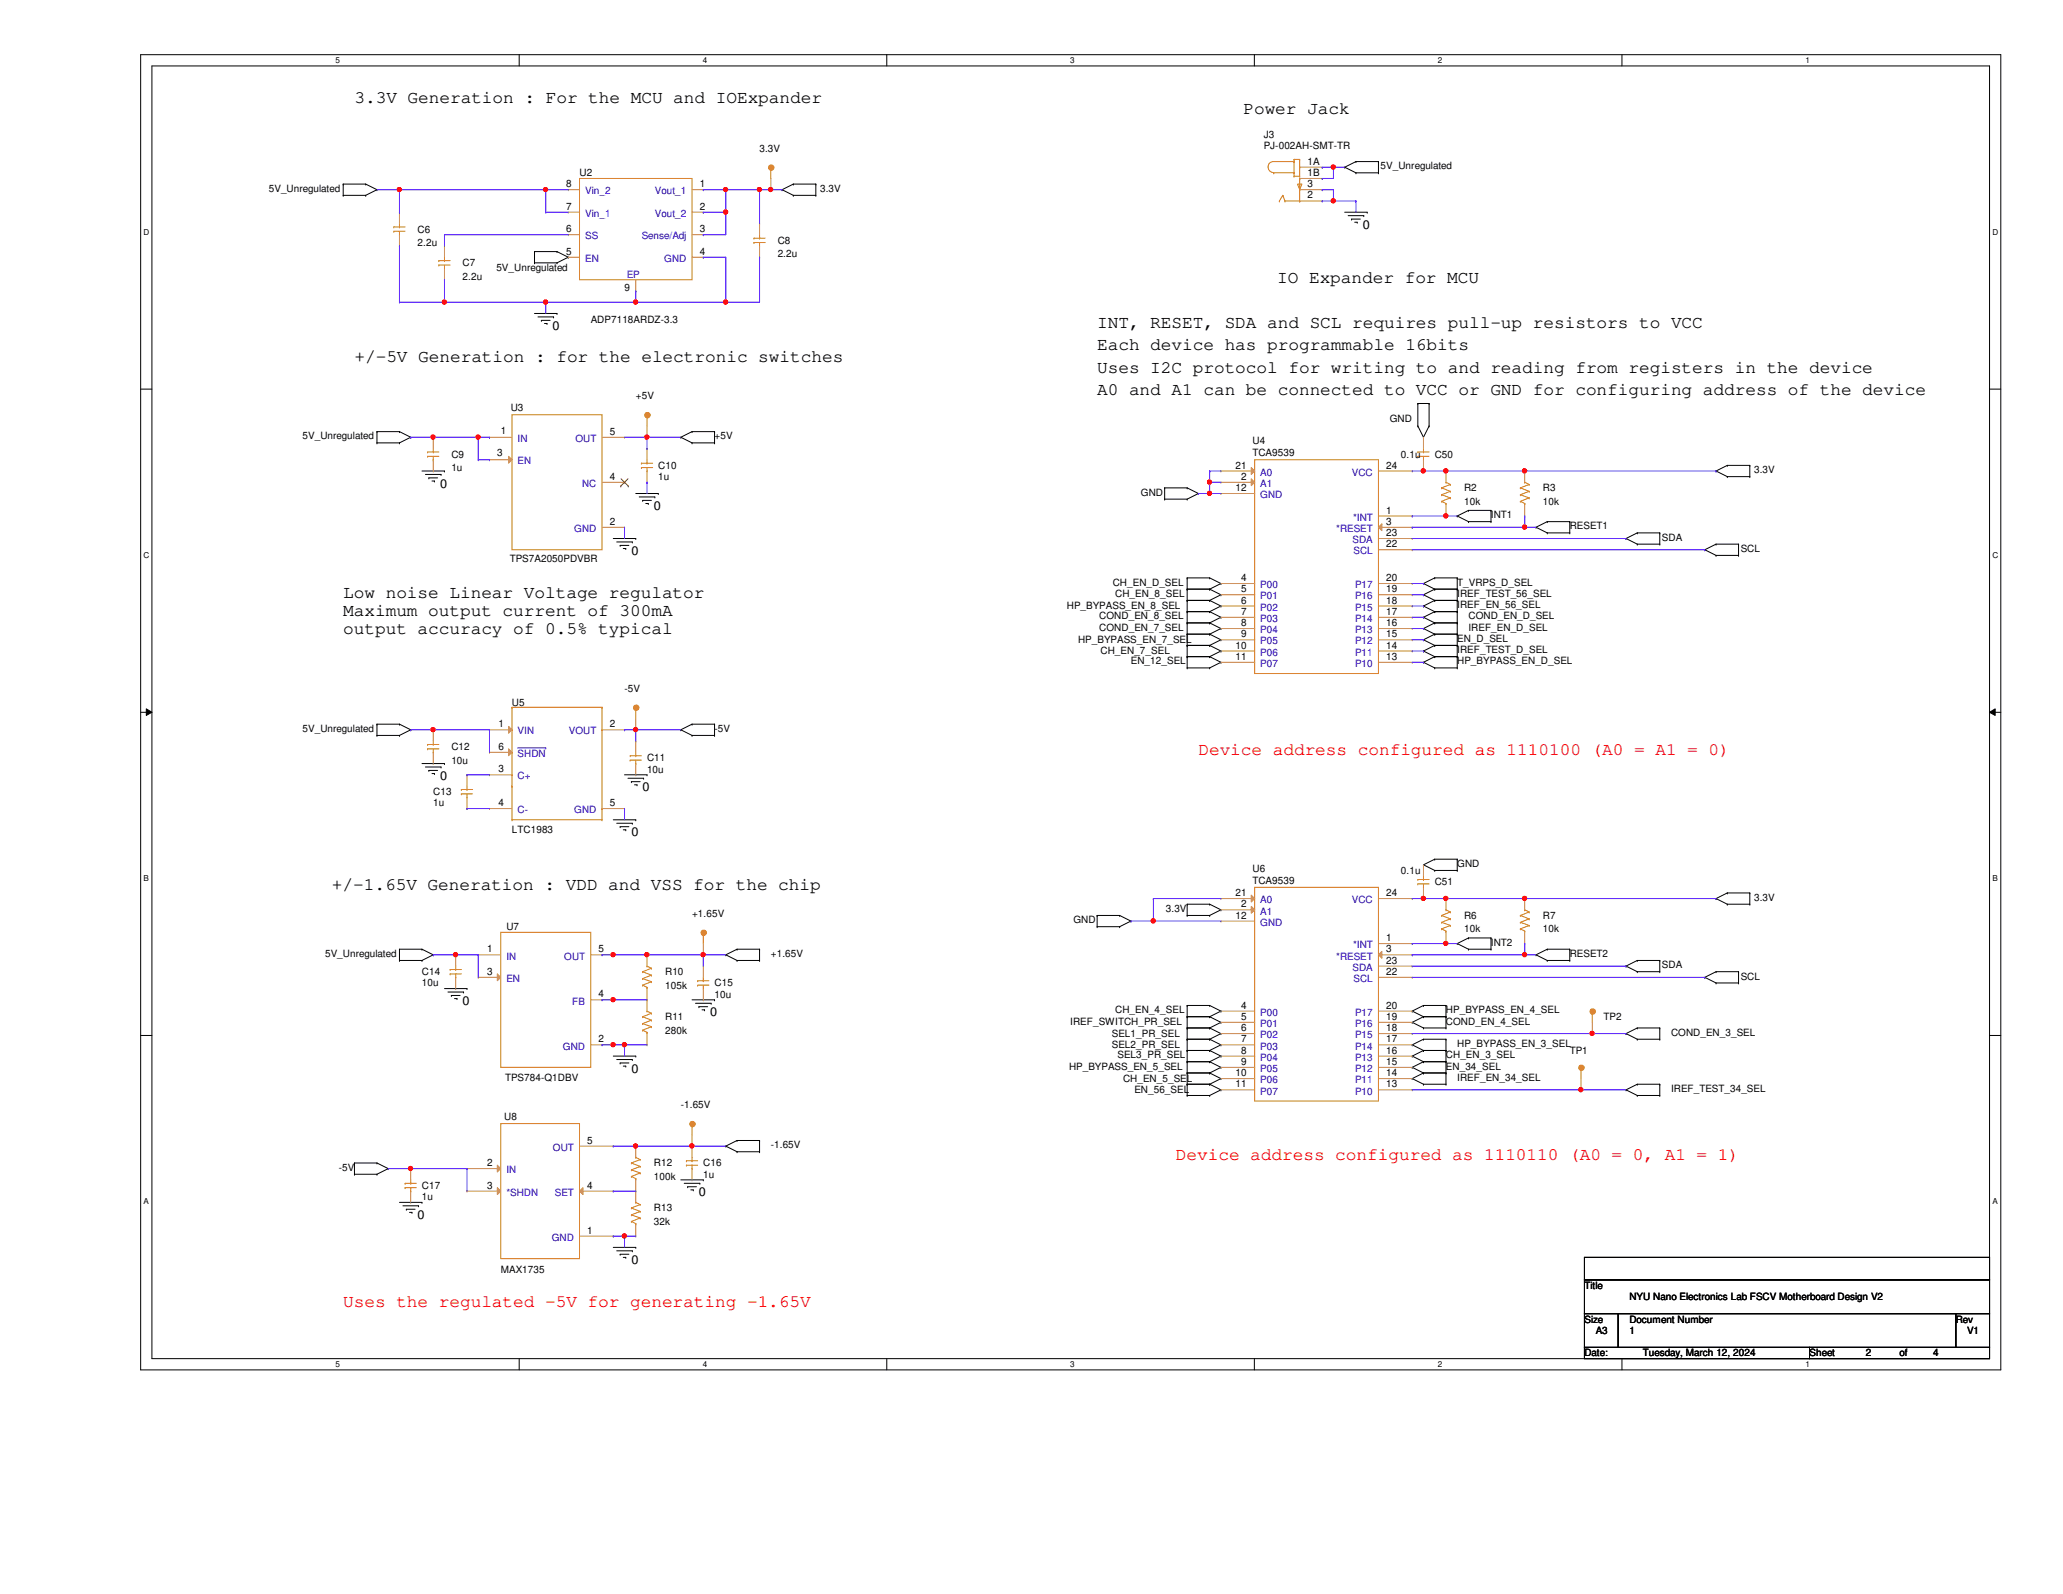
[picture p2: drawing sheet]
<svg xmlns="http://www.w3.org/2000/svg" width="279mm" height="216mm" viewBox="0 0 279 216" stroke-linecap="round" stroke-linejoin="round" font-family="sans-serif">
<defs><g id="words">
<g font-size="2.4">
<text x="48" y="13.9">3.3V Generation : For the MCU and IOExpander</text>
<text x="168.4" y="15.5">Power Jack</text>
<text x="173" y="38.3">IO Expander for MCU</text>
<text x="148.6" y="44.4">INT, RESET, SDA and SCL requires pull-up resistors to VCC</text>
<text x="148.6" y="47.5">Each device has programmable 16bits</text>
<text x="48" y="49">+/-5V Generation : for the electronic switches</text>
<text x="148.6" y="50.5">Uses I2C protocol for writing to and reading from registers in the device</text>
<text x="148.6" y="53.6">A0 and A1 can be connected to VCC or GND for configuring address of the device</text>
<text x="46.5" y="81">Low noise Linear Voltage regulator</text>
<text x="46.5" y="83.4">Maximum output current of 300mA</text>
<text x="46.5" y="85.8">output accuracy of 0.5% typical</text>
<text x="45" y="120.6">+/-1.65V Generation : VDD and VSS for the chip</text>
</g>
<g font-size="2.4" fill="#f00">
<text x="162.3" y="102.3">Device address configured as 1110100 (A0 = A1 = 0)</text>
<text x="159.3" y="157.2">Device address configured as 1110110 (A0 = 0, A1 = 1)</text>
<text x="46.5" y="177">Uses the regulated -5V for generating -1.65V</text>
</g>
<g font-size="1.7">
<text x="184.6" y="31">0</text>
<text x="74.8" y="44.7">0</text>
<text x="59.6" y="66">0</text>
<text x="88.6" y="69.1">0</text>
<text x="85.5" y="75.2">0</text>
<text x="59.6" y="105.7">0</text>
<text x="87" y="107.2">0</text>
<text x="85.5" y="113.3">0</text>
<text x="62.7" y="136.1">0</text>
<text x="96.2" y="137.7">0</text>
<text x="85.5" y="145.3">0</text>
<text x="56.6" y="165.1">0</text>
<text x="94.7" y="162.1">0</text>
<text x="85.5" y="171.2">0</text>
</g>
<g font-size="1.4">
<text x="78.5" y="23.9">U2</text>
<text x="102.9" y="20.5">3.3V</text>
<text x="171.2" y="18.7">J3</text>
<text x="171.2" y="20.2">PJ-002AH-SMT-TR</text>
<text x="177.1" y="22.3">1A</text>
<text x="177.1" y="23.8">1B</text>
<text x="187" y="22.9">5V_Unregulated</text>
<text x="36.4" y="26">5V_Unregulated</text>
<text x="76.7" y="28.4">7</text>
<text x="76.7" y="25.4">8</text>
<text x="94.8" y="25.4">1</text>
<text x="94.8" y="28.4">2</text>
<text x="111.1" y="26">3.3V</text>
<text x="177.1" y="26.9">2</text>
<text x="177.1" y="25.4">3</text>
<text x="56.6" y="31.5">C6</text>
<text x="56.6" y="33.3">2.2u</text>
<text x="76.7" y="34.5">5</text>
<text x="76.7" y="31.5">6</text>
<text x="94.8" y="31.5">3</text>
<text x="94.8" y="34.5">4</text>
<text x="105.3" y="33">C8</text>
<text x="105.3" y="34.8">2.2u</text>
<text x="62.7" y="36.1">C7</text>
<text x="62.7" y="37.9">2.2u</text>
<text x="67.2" y="36.7">5V_Unregulated</text>
<text x="84.6" y="39.4">9</text>
<text x="80" y="43.7">ADP7118ARDZ-3.3</text>
<text x="41" y="59.5">5V_Unregulated</text>
<text x="67.8" y="58.8">1</text>
<text x="69.2" y="55.7">U3</text>
<text x="82.6" y="58.9">5</text>
<text x="86.1" y="54.1">+5V</text>
<text x="96.8" y="59.5">+5V</text>
<text x="188.2" y="57.1">GND</text>
<text x="61.1" y="62">C9</text>
<text x="61.1" y="63.8">1u</text>
<text x="67.4" y="61.8">3</text>
<text x="82.6" y="65">4</text>
<text x="89.2" y="63.5">C10</text>
<text x="89.2" y="65">1u</text>
<text x="167.3" y="63.5">21</text>
<text x="168.1" y="65">2</text>
<text x="169.6" y="60.2">U4</text>
<text x="169.6" y="61.8">TCA9539</text>
<text x="187.7" y="63.5">24</text>
<text x="189.7" y="62">0.1u</text>
<text x="194.3" y="62">C50</text>
<text x="237.6" y="64.1">3.3V</text>
<text x="82.6" y="71.1">2</text>
<text x="154.5" y="67.1">GND</text>
<text x="167.3" y="66.5">12</text>
<text x="187.7" y="69.6">1</text>
<text x="187.7" y="71.1">3</text>
<text x="198.3" y="66.5">R2</text>
<text x="198.3" y="68.4">10k</text>
<text x="201.9" y="70.2">INT1</text>
<text x="209" y="66.5">R3</text>
<text x="209" y="68.4">10k</text>
<text x="212.6" y="71.7">RESET1</text>
<text x="69" y="76.2">TPS7A2050PDVBR</text>
<text x="187.7" y="74.1">22</text>
<text x="187.7" y="72.6">23</text>
<text x="225.1" y="73.2">SDA</text>
<text x="235.8" y="74.8">SCL</text>
<text x="144.5" y="82.5">HP_BYPASS_EN_8_SEL</text>
<text x="148.9" y="83.9">COND_EN_8_SEL</text>
<text x="150.7" y="79.3">CH_EN_D_SEL</text>
<text x="151" y="80.9">CH_EN_8_SEL</text>
<text x="168.1" y="78.7">4</text>
<text x="168.1" y="80.2">5</text>
<text x="168.1" y="81.7">6</text>
<text x="168.1" y="83.3">7</text>
<text x="187.7" y="83.3">17</text>
<text x="187.7" y="81.7">18</text>
<text x="187.7" y="80.2">19</text>
<text x="187.7" y="78.7">20</text>
<text x="197.4" y="79.3">T_VRPS_D_SEL</text>
<text x="197.4" y="80.9">IREF_TEST_56_SEL</text>
<text x="197.4" y="82.4">IREF_EN_56_SEL</text>
<text x="198.9" y="83.9">COND_EN_D_SEL</text>
<text x="146" y="87.1">HP_BYPASS_EN_7_SEL</text>
<text x="148.9" y="85.4">COND_EN_7_SEL</text>
<text x="149.1" y="88.6">CH_EN_7_SEL</text>
<text x="167.3" y="87.8">10</text>
<text x="167.3" y="89.4">11</text>
<text x="168.1" y="84.8">8</text>
<text x="168.1" y="86.3">9</text>
<text x="187.7" y="89.4">13</text>
<text x="187.7" y="87.8">14</text>
<text x="187.7" y="86.3">15</text>
<text x="187.7" y="84.8">16</text>
<text x="197.4" y="88.5">IREF_TEST_D_SEL</text>
<text x="197.4" y="87">EN_D_SEL</text>
<text x="198.9" y="85.4">IREF_EN_D_SEL</text>
<text x="69.3" y="95.7">U5</text>
<text x="84.6" y="93.7">-5V</text>
<text x="153.2" y="90">EN_12_SEL</text>
<text x="197.4" y="90">HP_BYPASS_EN_D_SEL</text>
<text x="41" y="99.1">5V_Unregulated</text>
<text x="61.1" y="101.6">C12</text>
<text x="67.5" y="98.5">1</text>
<text x="67.5" y="101.6">6</text>
<text x="82.6" y="98.5">2</text>
<text x="96.8" y="99.1">-5V</text>
<text x="58.7" y="107.7">C13</text>
<text x="61.1" y="103.4">10u</text>
<text x="67.5" y="104.6">3</text>
<text x="87.6" y="103.1">C11</text>
<text x="87.6" y="104.6">10u</text>
<text x="58.7" y="109.2">1u</text>
<text x="67.5" y="109.2">4</text>
<text x="69.3" y="112.9">LTC1983</text>
<text x="82.6" y="109.2">5</text>
<text x="169.6" y="118.1">U6</text>
<text x="169.6" y="119.7">TCA9539</text>
<text x="189.7" y="118.4">0.1u</text>
<text x="194.3" y="119.9">C51</text>
<text x="197.4" y="117.4">GND</text>
<text x="68.6" y="126">U7</text>
<text x="93.7" y="124.2">+1.65V</text>
<text x="145.4" y="125.1">GND</text>
<text x="157.9" y="123.5">3.3V</text>
<text x="167.3" y="124.4">12</text>
<text x="167.3" y="121.4">21</text>
<text x="168.1" y="122.9">2</text>
<text x="187.7" y="121.4">24</text>
<text x="198.3" y="124.5">R6</text>
<text x="209" y="124.5">R7</text>
<text x="237.6" y="122">3.3V</text>
<text x="44" y="129.6">5V_Unregulated</text>
<text x="66" y="129">1</text>
<text x="81.1" y="129">5</text>
<text x="104.4" y="129.6">+1.65V</text>
<text x="187.7" y="127.5">1</text>
<text x="187.7" y="129">3</text>
<text x="187.7" y="130.5">23</text>
<text x="198.3" y="126.3">10k</text>
<text x="201.9" y="128.1">INT2</text>
<text x="209" y="126.3">10k</text>
<text x="212.6" y="129.6">RESET2</text>
<text x="225.1" y="131.1">SDA</text>
<text x="57.1" y="132.1">C14</text>
<text x="57.1" y="133.6">10u</text>
<text x="66" y="132">3</text>
<text x="81.1" y="135.1">4</text>
<text x="90.1" y="132.1">R10</text>
<text x="90.1" y="133.9">105k</text>
<text x="96.8" y="133.6">C15</text>
<text x="96.8" y="135.1">10u</text>
<text x="151" y="137.2">CH_EN_4_SEL</text>
<text x="168.1" y="136.6">4</text>
<text x="187.7" y="136.6">20</text>
<text x="187.7" y="132">22</text>
<text x="195.8" y="137.2">HP_BYPASS_EN_4_SEL</text>
<text x="235.8" y="132.7">SCL</text>
<text x="81.1" y="141.2">2</text>
<text x="90.1" y="138.2">R11</text>
<text x="90.1" y="140">280k</text>
<text x="144.9" y="138.8">IREF_SWITCH_PR_SEL</text>
<text x="150.6" y="142">SEL2_PR_SEL</text>
<text x="150.6" y="140.5">SEL1_PR_SEL</text>
<text x="151.3" y="143.3">SEL3_PR_SEL</text>
<text x="168.1" y="138.1">5</text>
<text x="168.1" y="139.7">6</text>
<text x="168.1" y="141.2">7</text>
<text x="168.1" y="142.7">8</text>
<text x="187.7" y="142.7">16</text>
<text x="187.7" y="141.2">17</text>
<text x="187.7" y="139.7">18</text>
<text x="187.7" y="138.1">19</text>
<text x="195.8" y="138.8">COND_EN_4_SEL</text>
<text x="195.8" y="143.3">CH_EN_3_SEL</text>
<text x="197.4" y="141.8">HP_BYPASS_EN_3_SEL</text>
<text x="212.6" y="142.7">TP1</text>
<text x="217.2" y="138.2">TP2</text>
<text x="226.3" y="140.3">COND_EN_3_SEL</text>
<text x="68.4" y="146.4">TPS784-Q1DBV</text>
<text x="144.8" y="144.9">HP_BYPASS_EN_5_SEL</text>
<text x="152.1" y="146.6">CH_EN_5_SEL</text>
<text x="153.6" y="148.1">EN_56_SEL</text>
<text x="167.3" y="145.8">10</text>
<text x="167.3" y="147.3">11</text>
<text x="168.1" y="144.2">9</text>
<text x="187.7" y="147.3">13</text>
<text x="187.7" y="145.8">14</text>
<text x="187.7" y="144.2">15</text>
<text x="195.8" y="144.9">EN_34_SEL</text>
<text x="197.4" y="146.4">IREF_EN_34_SEL</text>
<text x="226.3" y="147.9">IREF_TEST_34_SEL</text>
<text x="68.3" y="151.7">U8</text>
<text x="79.5" y="154.9">5</text>
<text x="92.2" y="150.1">-1.65V</text>
<text x="104.4" y="155.5">-1.65V</text>
<text x="45.9" y="158.6">-5V</text>
<text x="57.1" y="161">C17</text>
<text x="66" y="157.9">2</text>
<text x="66" y="161">3</text>
<text x="79.5" y="161">4</text>
<text x="88.6" y="158">R12</text>
<text x="88.6" y="159.8">100k</text>
<text x="95.2" y="158">C16</text>
<text x="95.2" y="159.5">1u</text>
<text x="57.1" y="162.6">1u</text>
<text x="79.5" y="167.1">1</text>
<text x="88.6" y="164.1">R13</text>
<text x="88.6" y="165.9">32k</text>
<text x="67.8" y="172.5">MAX1735</text>
<text x="214.6" y="174.6">Title</text>
<text x="214.6" y="179.2">Size</text>
<text x="220.7" y="179.2">Document Number</text>
<text x="220.7" y="176.1">NYU Nano Electronics Lab FSCV Motherboard Design V2</text>
<text x="264.9" y="179.2">Rev</text>
<text x="214.6" y="183.7">Date:</text>
<text x="216.1" y="180.7">A3</text>
<text x="220.7" y="180.7">1</text>
<text x="222.5" y="183.7">Tuesday, March 12, 2024</text>
<text x="245.1" y="183.7">Sheet</text>
<text x="252.7" y="183.7">2</text>
<text x="257.3" y="183.7">of</text>
<text x="261.8" y="183.7">4</text>
<text x="266.4" y="180.7">V1</text>
</g>
<g font-size="1.4" fill="#00c">
<text x="79.2" y="29.4">Vin_1</text>
<text x="79.2" y="26.3">Vin_2</text>
<text x="88.7" y="26.3">Vout_1</text>
<text x="88.7" y="29.4">Vout_2</text>
<text x="79.2" y="35.5">EN</text>
<text x="79.2" y="32.4">SS</text>
<text x="86.9" y="32.4">Sense/Adj</text>
<text x="90" y="35.5">GND</text>
<text x="84.9" y="37.6">EP</text>
<text x="70.1" y="59.9">IN</text>
<text x="77.9" y="59.9">OUT</text>
<text x="70.1" y="62.9">EN</text>
<text x="78.8" y="66">NC</text>
<text x="170.7" y="66">A1</text>
<text x="170.7" y="64.4">A0</text>
<text x="183.1" y="64.4">VCC</text>
<text x="170.7" y="67.5">GND</text>
<text x="183.3" y="70.5">*INT</text>
<text x="77.8" y="72.1">GND</text>
<text x="181" y="72.1">*RESET</text>
<text x="183.2" y="73.6">SDA</text>
<text x="183.3" y="75.1">SCL</text>
<text x="170.7" y="79.7">P00</text>
<text x="170.7" y="81.2">P01</text>
<text x="170.7" y="82.7">P02</text>
<text x="183.5" y="82.7">P15</text>
<text x="183.5" y="81.2">P16</text>
<text x="183.5" y="79.7">P17</text>
<text x="170.7" y="84.2">P03</text>
<text x="170.7" y="85.8">P04</text>
<text x="170.7" y="87.3">P05</text>
<text x="170.7" y="88.8">P06</text>
<text x="183.5" y="88.8">P11</text>
<text x="183.5" y="87.3">P12</text>
<text x="183.5" y="85.8">P13</text>
<text x="183.5" y="84.2">P14</text>
<text x="170.7" y="90.3">P07</text>
<text x="183.5" y="90.3">P10</text>
<text x="70.1" y="99.5">VIN</text>
<text x="77" y="99.5">VOUT</text>
<text x="70.1" y="105.6">C+</text>
<text x="70.1" y="102.5">SHDN</text>
<text x="70.1" y="110.2">C-</text>
<text x="77.8" y="110.2">GND</text>
<text x="170.7" y="123.9">A1</text>
<text x="170.7" y="125.4">GND</text>
<text x="170.7" y="122.3">A0</text>
<text x="183.1" y="122.3">VCC</text>
<text x="68.6" y="130">IN</text>
<text x="76.4" y="130">OUT</text>
<text x="181" y="130">*RESET</text>
<text x="183.2" y="131.5">SDA</text>
<text x="183.3" y="128.4">*INT</text>
<text x="68.6" y="133">EN</text>
<text x="77.5" y="136.1">FB</text>
<text x="170.7" y="137.6">P00</text>
<text x="183.3" y="133">SCL</text>
<text x="183.5" y="137.6">P17</text>
<text x="76.2" y="142.2">GND</text>
<text x="170.7" y="139.1">P01</text>
<text x="170.7" y="140.6">P02</text>
<text x="170.7" y="142.2">P03</text>
<text x="170.7" y="143.7">P04</text>
<text x="183.5" y="143.7">P13</text>
<text x="183.5" y="142.2">P14</text>
<text x="183.5" y="140.6">P15</text>
<text x="183.5" y="139.1">P16</text>
<text x="170.7" y="145.2">P05</text>
<text x="170.7" y="146.7">P06</text>
<text x="170.7" y="148.3">P07</text>
<text x="183.5" y="148.3">P10</text>
<text x="183.5" y="146.7">P11</text>
<text x="183.5" y="145.2">P12</text>
<text x="74.9" y="155.9">OUT</text>
<text x="68.6" y="158.9">IN</text>
<text x="68.6" y="162">*SHDN</text>
<text x="75.1" y="162">SET</text>
<text x="74.7" y="168.1">GND</text>
</g>
<g font-size="1.1">
<text x="45.4" y="8.6">5</text>
<text x="95.2" y="8.6">4</text>
<text x="144.9" y="8.6">3</text>
<text x="194.7" y="8.6">2</text>
<text x="244.5" y="8.6">1</text>
<text x="19.4" y="31.8">D</text>
<text x="269.8" y="31.8">D</text>
<text x="19.4" y="75.6">C</text>
<text x="269.8" y="75.6">C</text>
<text x="19.4" y="119.3">B</text>
<text x="269.8" y="119.3">B</text>
<text x="19.4" y="163.1">A</text>
<text x="269.8" y="163.1">A</text>
<text x="45.4" y="185.2">5</text>
<text x="95.2" y="185.2">4</text>
<text x="144.9" y="185.2">3</text>
<text x="194.7" y="185.2">2</text>
<text x="244.5" y="185.2">1</text>
</g>
</g></defs>
<path d="M19.1 7.4h251.9v178.1h-251.9zM20.6 8.9h248.9v175.1h-248.9z" fill="none" stroke="#000" stroke-width=".14"/>
<g fill="#fff">
<path d="M45.4 7.6h.6v1.2h-.6z"/>
<path d="M45.4 184.2h.6v1.2h-.6z"/>
</g>
<path d="M70.3 7.4v1.5M70.3 184v1.5" fill="none" stroke="#000" stroke-width=".14"/>
<g fill="#fff">
<path d="M95.2 7.6h.6v1.2h-.6z"/>
<path d="M95.2 184.2h.6v1.2h-.6z"/>
</g>
<path d="M120.1 7.4v1.5M120.1 184v1.5" fill="none" stroke="#000" stroke-width=".14"/>
<g fill="#fff">
<path d="M144.9 7.6h.6v1.2h-.6z"/>
<path d="M144.9 184.2h.6v1.2h-.6z"/>
</g>
<path d="M169.9 7.4v1.5M169.9 184v1.5" fill="none" stroke="#000" stroke-width=".14"/>
<g fill="#fff">
<path d="M194.7 7.6h.6v1.2h-.6z"/>
<path d="M194.7 184.2h.6v1.2h-.6z"/>
</g>
<path d="M219.7 7.4v1.5M219.7 184v1.5" fill="none" stroke="#000" stroke-width=".14"/>
<g fill="#fff">
<path d="M244.5 7.6h.6v1.2h-.6z"/>
<path d="M244.5 184.2h.6v1.2h-.6z"/>
<path d="M19.4 30.8h.8v1.2h-.8z"/>
<path d="M269.8 30.8h.8v1.2h-.8z"/>
<path d="M19.4 74.6h.8v1.2h-.8z"/>
<path d="M269.8 74.6h.8v1.2h-.8z"/>
</g>
<path d="M19.1 52.7h1.5M269.5 52.7h1.5" fill="none" stroke="#000" stroke-width=".14"/>
<g fill="#fff">
<path d="M19.4 118.4h.8v1.1h-.8z"/>
<path d="M269.8 118.4h.8v1.1h-.8z"/>
</g>
<path d="M19.1 96.5h1.5M19.8 96l.8 .5-.8 .4zM269.5 96.5l.7-.5v.9zM269.5 96.5h1.5" fill="none" stroke="#000" stroke-width=".14"/>
<path d="M19.8 96l.8 .5-.8 .4zM269.5 96.5l.7-.5v.9z" fill="#000"/>
<g fill="#fff">
<path d="M19.4 162.1h.8v1.2h-.8z"/>
<path d="M269.8 162.1h.8v1.2h-.8z"/>
</g>
<g fill="none" stroke="#000" stroke-width=".14">
<path d="M46.5 26.5h.1M46.5 24.9h.1M46.5 24.9h3M46.5 26.5h3M46.5 24.9v1.6M49.5 24.9h.1M49.5 26.5h.1M49.5 24.9l1.6 .8M51.1 25.7h.1M51.1 25.7l-1.6 .8M72.4 35.6h.1M72.4 34.1h.1"/>
<path d="M72.4 34.1h3M72.4 35.6h3M72.4 34.1v1.5M75.4 34.1h.1M75.4 35.6h.1M75.4 34.1l1.6 .7M77 34.8h.1M77 34.8l-1.6 .8M105.9 25.7h.1M105.9 25.7l1.5 .8M107.4 26.5h.1M107.4 24.9h.1"/>
<path d="M107.4 24.9h3.1M107.4 26.5h3.1M107.4 24.9l-1.5 .8M110.5 24.9h.1M110.5 26.5h.1M110.5 24.9v1.6M182.1 22.6h.1M182.1 22.6l1.5 .8M182.1 28.7h3.1M182.6 29.2h2.1M183 29.7h.1M183 29.7h1.2"/>
<path d="M183.5 30.1h.3M183.6 23.4h.1M183.6 21.9h.1M183.6 23.4h3.1M183.6 21.9l-1.5 .7M183.6 21.9h3.1M183.8 30.1h.1M184.7 29.2h.1M185.2 28.7h.1M186.7 21.9h.1M186.7 23.4h.1M186.7 21.9v1.5"/>
<path d="M51.1 60h.1M51.1 58.5h.1M51.1 60h3M51.1 58.5h3M51.1 58.5v1.5M54.1 58.5h.1M54.1 60h.1M54.1 58.5l1.5 .7M55.6 59.2h.1M55.6 59.2l-1.5 .8M72.4 42.5h3M72.9 42.9h2.1"/>
<path d="M73.3 43.4h.1M73.3 43.4h1.2M73.7 43.8h.4M74.1 43.8h.1M75 42.9h.1M75.4 42.5h.1M92.2 59.2h.1M92.2 59.2l1.5 .8M93.7 60h.1M93.7 58.5h.1M93.7 60h3.1M93.7 58.5l-1.5 .7"/>
<path d="M93.7 58.5h3.1M96.8 58.5h.1M96.8 60h.1M96.8 58.5v1.5M192 57.7h.1M192 54.7h.1M192 57.7l.8 1.5M192 54.7v3M192 54.7h1.5M192.8 59.2h.1M193.5 57.7h.1M193.5 54.7h.1"/>
<path d="M193.5 54.7v3M193.5 57.7l-.7 1.5M57.2 63.8h3M57.6 64.3h2.1M58.1 64.7h.1M58.1 64.7h1.2M58.5 65.2h.3M58.8 65.2h.1M59.7 64.3h.1M60.2 63.8h.1M83.1 72.9h3M83.5 73.4h2.1"/>
<path d="M84 73.9h.1M84 73.9h1.2M84.4 74.3h.4M84.8 74.3h.1M85.6 73.4h.1M86.1 72.9h.1M86.1 66.8h3.1M86.6 67.3h2.1M87 67.8h.1M87 67.8h1.2M87.5 68.2h.3M87.8 68.2h.1"/>
<path d="M88.7 67.3h.1M89.2 66.8h.1M157.7 67.6h.1M157.7 66.1h.1M157.7 66.1h3.1M157.7 67.6h3.1M157.7 66.1v1.5M160.8 66.1h.1M160.8 67.6h.1M160.8 79.8h.1M160.8 78.3h.1M160.8 66.1l1.5 .7"/>
<path d="M160.8 78.3v12.2M160.8 78.3h3M160.8 79.8h3M162.3 66.8h.1M162.3 66.8l-1.5 .8M163.8 78.3h.1M163.8 79.8h.1M163.8 78.3l1.6 .7M163.8 79.8l1.6 .8M165.4 79h.1M165.4 79l-1.6 .8M192.8 79h.1"/>
<path d="M192.8 79l1.5 .8M194.3 79.8h.1M194.3 78.3h.1M194.3 78.3h3.1M194.3 79.8h3.1M194.3 78.3l-1.5 .7M194.3 79.8l-1.5 .8M197.4 69.9h.1M197.4 78.3h.1M197.4 79.8h.1M197.4 69.9l1.5 .8M197.4 78.3v12.2"/>
<path d="M198.9 70.7h.1M198.9 69.1h.1M198.9 70.7h3M198.9 69.1l-1.5 .8M198.9 69.1h3M201.9 69.1h.1M201.9 70.7h.1M201.9 69.1v1.6M208 71.4h.1M208 71.4l1.6 .8M209.6 72.2h.1M209.6 70.7h.1"/>
<path d="M209.6 72.2h3M209.6 70.7h3M209.6 70.7l-1.6 .7M212.6 70.7h.1M212.6 72.2h.1M212.6 70.7v1.5M220.2 72.9h.1M220.2 72.9l1.5 .8M221.7 73.7h.1M221.7 72.2h.1M221.7 73.7h3.1M221.7 72.2l-1.5 .7"/>
<path d="M221.7 72.2h3.1M224.8 72.2h.1M224.8 73.7h.1M224.8 72.2v1.5M230.9 74.5h.1M230.9 74.5l1.5 .7M232.4 75.2h.1M232.4 73.7h.1M232.4 63.8h.1M232.4 73.7h3.1M232.4 75.2h3.1M232.4 73.7l-1.5 .8"/>
<path d="M232.4 63.8l1.5 .8M233.9 64.6h.1M233.9 63h.1M233.9 64.6h3.1M233.9 63l-1.5 .8M233.9 63h3.1M235.5 73.7h.1M235.5 75.2h.1M235.5 73.7v1.5M237 63h.1M237 64.6h.1M237 63v1.6"/>
<path d="M51.1 99.6h.1M51.1 98.1h.1M51.1 98.1v1.5M51.1 99.6h3M51.1 98.1h3M54.1 98.1h.1M54.1 99.6h.1M54.1 98.1l1.5 .7M55.6 98.8h.1M55.6 98.8l-1.5 .8M92.2 98.8h.1M92.2 98.8l1.5 .8"/>
<path d="M93.7 99.6h.1M93.7 98.1h.1M93.7 99.6h3.1M93.7 98.1l-1.5 .7M93.7 98.1h3.1M96.8 98.1h.1M96.8 99.6h.1M96.8 98.1v1.5M160.8 88.9h.1M160.8 87.4h.1M160.8 85.9h.1M160.8 84.4h.1"/>
<path d="M160.8 82.8h.1M160.8 81.3h.1M160.8 90.5h.1M160.8 87.4h3M160.8 88.9h3M160.8 84.4h3M160.8 85.9h3M160.8 82.8h3M160.8 81.3h3M160.8 90.5h3M163.8 87.4h.1M163.8 88.9h.1"/>
<path d="M163.8 84.4h.1M163.8 85.9h.1M163.8 82.8h.1M163.8 81.3h.1M163.8 90.5h.1M163.8 87.4l1.6 .8M163.8 84.4l1.6 .7M163.8 85.9l1.6 .8M163.8 82.8l1.6 .8M163.8 81.3l1.6 .8M163.8 88.9l1.6 .8M165.4 88.2h.1"/>
<path d="M165.4 85.1h.1M165.4 86.7h.1M165.4 83.6h.1M165.4 82.1h.1M165.4 80.6h.1M165.4 89.7h.1M165.4 88.2l-1.6 .7M165.4 85.1l-1.6 .8M165.4 86.7l-1.6 .7M165.4 83.6l-1.6 .8M165.4 82.1l-1.6 .7M165.4 80.6l-1.6 .7"/>
<path d="M165.4 89.7l-1.6 .8M192.8 89.7h.1M192.8 88.2h.1M192.8 85.1h.1M192.8 86.7h.1M192.8 83.6h.1M192.8 80.6h.1M192.8 82.1h.1M192.8 82.1l1.5 .7M192.8 89.7l1.5 .8M192.8 88.2l1.5 .7M192.8 85.1l1.5 .8"/>
<path d="M192.8 86.7l1.5 .7M192.8 83.6l1.5 .8M192.8 80.6l1.5 .7M194.3 90.5h.1M194.3 88.9h.1M194.3 87.4h.1M194.3 85.9h.1M194.3 84.4h.1M194.3 82.8h.1M194.3 81.3h.1M194.3 87.4h3.1M194.3 88.9h3.1"/>
<path d="M194.3 84.4h3.1M194.3 85.9h3.1M194.3 82.8h3.1M194.3 81.3h3.1M194.3 90.5h3.1M194.3 88.9l-1.5 .8M194.3 87.4l-1.5 .8M194.3 84.4l-1.5 .7M194.3 85.9l-1.5 .8M194.3 82.8l-1.5 .8M194.3 81.3l-1.5 .8M197.4 88.9h.1"/>
<path d="M197.4 90.5h.1M197.4 87.4h.1M197.4 84.4h.1M197.4 85.9h.1M197.4 82.8h.1M197.4 81.3h.1M57.2 103.4h3M57.6 103.9h2.1M58.1 104.4h.1M58.1 104.4h1.2M58.5 104.8h.3M58.8 104.8h.1"/>
<path d="M59.7 103.9h.1M60.2 103.4h.1M83.1 111h3M83.5 111.5h2.1M84 112h.1M84 112h1.2M84.4 112.4h.4M84.6 104.9h3M84.8 112.4h.1M85 105.4h2.2M85.5 105.9h.1M85.5 105.9h1.2"/>
<path d="M85.6 111.5h.1M85.9 106.3h.4M86.1 111h.1M86.3 106.3h.1M87.2 105.4h.1M87.6 104.9h.1M192.8 117.1h.1M192.8 117.1l1.5 .8M194.3 117.9h.1M194.3 116.4h.1M194.3 117.9h3.1M194.3 116.4l-1.5 .7"/>
<path d="M194.3 116.4h3.1M197.4 116.4h.1M197.4 117.9h.1M197.4 116.4v1.5M54.1 130.1h.1M54.1 128.6h.1M54.1 130.1h3.1M54.1 128.6h3.1M54.1 128.6v1.5M57.2 128.6h.1M57.2 130.1h.1M57.2 128.6l1.5 .7"/>
<path d="M58.7 129.3h.1M58.7 129.3l-1.5 .8M60.2 133.9h3M60.7 134.4h2.1M61.1 134.8h.1M61.1 134.8h1.2M61.6 135.3h.3M61.9 135.3h.1M62.8 134.4h.1M63.2 133.9h.1M93.7 135.4h3.1M94.2 135.9h2.1"/>
<path d="M94.7 136.4h.1M94.7 136.4h1.1M95.1 136.8h.3M95.4 136.8h.1M96.3 135.9h.1M96.8 135.4h.1M98.3 129.3h.1M98.3 129.3l1.5 .8M99.8 130.1h.1M99.8 128.6h.1M99.8 130.1h3.1M99.8 128.6l-1.5 .7"/>
<path d="M99.8 128.6h3.1M102.9 128.6h.1M102.9 130.1h.1M102.9 128.6v1.5M148.6 125.5h.1M148.6 124h.1M148.6 124h3M148.6 125.5h3M148.6 124v1.5M151.6 124h.1M151.6 125.5h.1M151.6 124l1.6 .8"/>
<path d="M153.2 124.8h.1M153.2 124.8l-1.6 .7M160.8 124h.1M160.8 122.5h.1M160.8 139.2h.1M160.8 137.7h.1M160.8 136.2h.1M160.8 122.5h3M160.8 124h3M160.8 122.5v1.5M160.8 136.2v12.2M160.8 137.7h3"/>
<path d="M160.8 139.2h3M160.8 136.2h3M163.8 122.5h.1M163.8 124h.1M163.8 137.7h.1M163.8 139.2h.1M163.8 136.2h.1M163.8 122.5l1.6 .7M163.8 137.7l1.6 .8M163.8 139.2l1.6 .8M163.8 136.2l1.6 .7M165.4 123.2h.1"/>
<path d="M165.4 138.5h.1M165.4 140h.1M165.4 136.9h.1M165.4 123.2l-1.6 .8M165.4 138.5l-1.6 .7M165.4 140l-1.6 .8M165.4 136.9l-1.6 .8M191.3 136.9h.1M191.3 138.5h.1M191.3 136.9l1.5 .8M191.3 138.5l1.5 .7M192.8 137.7h.1"/>
<path d="M192.8 136.2h.1M192.8 139.2h.1M192.8 137.7h3M192.8 139.2h3M192.8 136.2h3M192.8 136.2l-1.5 .7M192.8 137.7l-1.5 .8M195.8 136.2h.1M195.8 137.7h.1M195.8 139.2h.1M195.8 136.2v3M197.4 127.8h.1"/>
<path d="M197.4 127.8l1.5 .8M198.9 128.6h.1M198.9 127h.1M198.9 128.6h3M198.9 127l-1.5 .8M198.9 127h3M201.9 127h.1M201.9 128.6h.1M201.9 127v1.6M208 129.3h.1M208 129.3l1.6 .8M209.6 130.1h.1"/>
<path d="M209.6 128.6h.1M209.6 130.1h3M209.6 128.6h3M209.6 128.6l-1.6 .7M212.6 128.6h.1M212.6 130.1h.1M212.6 128.6v1.5M220.2 130.9h.1M220.2 140h.1M220.2 130.9l1.5 .7M220.2 140l1.5 .8M221.7 131.6h.1"/>
<path d="M221.7 130.1h.1M221.7 139.2h.1M221.7 130.1h3.1M221.7 131.6h3.1M221.7 130.1l-1.5 .8M221.7 139.2h3.1M221.7 139.2l-1.5 .8M224.8 130.1h.1M224.8 131.6h.1M224.8 139.2h.1M224.8 130.1v1.5M224.8 139.2v1.6"/>
<path d="M230.9 132.4h.1M230.9 132.4l1.5 .7M232.4 121.7h.1M232.4 133.1h.1M232.4 131.6h.1M232.4 121.7l1.5 .8M232.4 131.6h3.1M232.4 133.1h3.1M232.4 131.6l-1.5 .8M233.9 122.5h.1M233.9 120.9h.1M233.9 122.5h3.1"/>
<path d="M233.9 120.9l-1.5 .8M233.9 120.9h3.1M235.5 131.6h.1M235.5 133.1h.1M235.5 131.6v1.5M237 120.9h.1M237 122.5h.1M237 120.9v1.6M19.1 140.2h1.5M48 159h.1M48 157.5h.1M48 157.5h3.1"/>
<path d="M48 159h3.1M48 157.5v1.5M51.1 157.5h.1M51.1 159h.1M51.1 157.5l1.5 .8M52.6 158.3h.1M52.6 158.3l-1.5 .7M83.1 143h3M83.5 143.5h2.1M84 144h.1M84 144h1.2M84.4 144.4h.4"/>
<path d="M84.8 144.4h.1M85.6 143.5h.1M86.1 143h.1M92.2 159.8h3.1M95.3 159.8h.1M98.3 155.2h.1M98.3 155.2l1.5 .8M99.8 156h.1M99.8 154.5h.1M99.8 156h3.1M99.8 154.5l-1.5 .7M99.8 154.5h3.1"/>
<path d="M102.9 154.5h.1M102.9 156h.1M102.9 154.5v1.5M160.8 148.4h.1M160.8 146.9h.1M160.8 145.3h.1M160.8 143.8h.1M160.8 142.3h.1M160.8 140.8h.1M160.8 146.9h3M160.8 148.4h3M160.8 143.8h3"/>
<path d="M160.8 145.3h3M160.8 142.3h3M160.8 140.8h3M163.8 146.9h.1M163.8 148.4h.1M163.8 143.8h.1M163.8 145.3h.1M163.8 142.3h.1M163.8 140.8h.1M163.8 146.9l1.6 .7M163.8 143.8l1.6 .8M163.8 145.3l1.6 .8"/>
<path d="M163.8 142.3l1.6 .7M163.8 140.8l1.6 .7M165.4 147.6h.1M165.4 144.6h.1M165.4 146.1h.1M165.4 143h.1M165.4 141.5h.1M165.4 147.6l-1.6 .8M165.4 144.6l-1.6 .7M165.4 146.1l-1.6 .8M165.4 143l-1.6 .8M165.4 141.5l-1.6 .8"/>
<path d="M191.3 141.5h.1M191.3 143h.1M191.3 146.1h.1M191.3 144.6h.1M191.3 141.5l1.5 .8M191.3 143l1.5 .8M191.3 146.1l1.5 .8M191.3 144.6l1.5 .7M192.8 142.3h.1M192.8 140.8h.1M192.8 143.8h.1M192.8 146.9h.1"/>
<path d="M192.8 145.3h.1M192.8 146.9h3M192.8 143.8h3M192.8 145.3h3M192.8 142.3h3M192.8 140.8h3M192.8 140.8l-1.5 .7M192.8 142.3l-1.5 .7M192.8 145.3l-1.5 .8M192.8 143.8l-1.5 .8M195.8 140.8h.1M195.8 142.3h.1"/>
<path d="M195.8 143.8h.1M195.8 145.3h.1M195.8 146.9h.1M195.8 140.8v6.1M220.2 147.6h.1M220.2 147.6l1.5 .8M221.7 140.8h.1M221.7 148.4h.1M221.7 146.9h.1M221.7 146.9h3.1M221.7 148.4h3.1M221.7 140.8h3.1"/>
<path d="M221.7 146.9l-1.5 .7M224.8 140.8h.1M224.8 146.9h.1M224.8 148.4h.1M224.8 146.9v1.5M269.5 140.2h1.5M54.1 162.9h3.1M54.6 163.3h2.1M55 163.8h.1M55 163.8h1.2M55.5 164.2h.3M55.8 164.2h.1"/>
<path d="M56.7 163.3h.1M57.2 162.9h.1M83.1 169h3M83.5 169.4h2.1M84 169.9h.1M84 169.9h1.2M84.4 170.3h.4M84.8 170.3h.1M85.6 169.4h.1M86.1 169h.1M92.7 160.3h2.1M93.1 160.7h.1"/>
<path d="M93.1 160.7h1.2M93.6 161.2h.3M93.9 161.2h.1M94.8 160.3h.1M214.6 170.3h54.9v3.1h-54.9zM214.6 173.4h54.9v4.5h-54.9zM214.6 177.9h4.6v4.6h-4.6zM219.2 177.9h45.7v4.6h-45.7zM264.9 177.9h4.6v4.6h-4.6zM214.6 182.5h30.5v1.5h-30.5zM245.1 182.5h24.4v1.5h-24.4z"/>
</g>
<g fill="none" stroke="#cc8006" stroke-width=".14">
<path d="M78.5 24.2h15.2v13.7h-15.2zM57.9 100.8h.1M57.9 101.4h.1M57.9 100.8h1.5M57.9 101.4h1.5M58.7 101.9h.1M58.7 100.8h.1M58.7 100.4v.4M58.7 101.4v.5M94.5 132.8h.1M94.5 133.4h.1M94.5 132.8h1.5"/>
<path d="M94.5 133.4h1.5M95.3 133.9h.1M95.3 132.8h.1M95.3 132.4v.4M95.3 133.4v.5M215.6 136.9h.1M215.6 136.9v1.6M93 157.2h.1M93 157.8h.1M93 157.2h1.5M93 157.8h1.5M93.7 158.3h.1"/>
<path d="M93.7 157.2h.1M93.7 156.8v.4M93.7 157.8v.5"/>
</g>
<g fill="none" stroke="#a84" stroke-width=".14">
<path d="M77 34.8h.1M77 31.8h.1M77 28.7h.1M77 25.7h.1M77 25.7h1.5M77 28.7h1.5M77 31.8h1.5M77 34.8h1.5M86.1 39.4h.1M86.1 37.9v1.5M93.7 25.7h1.6M93.7 28.7h1.6"/>
<path d="M93.7 31.8h1.6M93.7 34.8h1.6M95.3 25.7h.1M95.3 28.7h.1M95.3 31.8h.1M95.3 34.8h.1M58.7 98.8h.1M58.7 98.8v1.6M58.7 103.4h.1M58.7 101.9v1.5M95.3 130.9h.1M95.3 135.4h.1"/>
<path d="M95.3 130.9v1.5M95.3 133.9v1.5M93.7 155.2h.1M93.7 159.8h.1M93.7 155.2v1.6M93.7 158.3v1.5"/>
</g>
<circle cx="215.7" cy="137" r=".37" fill="#cc8006"/>
<g fill="none" stroke="#cc8006" stroke-width=".14">
<path d="M67.8 126.3h12.2v18.3h-12.2z"/>
<circle cx="215.7" cy="137" r=".37"/>
</g>
<path d="M64.8 129.3h.1M64.8 129.3h3M215.6 140h.1M215.6 138.5v1.5M80 141.5h3.1M83.1 141.5h.1" fill="none" stroke="#a84" stroke-width=".14"/>
<path d="M67.4 131.9l.4 .5-.4 .4z" fill="#a84"/>
<path d="M64.8 132.4h.1M64.8 132.4h3M67.4 131.9l.4 .5-.4 .4zM80 135.4h3.1M80 129.3h3.1M83.1 135.4h.1M83.1 129.3h.1" fill="none" stroke="#a84" stroke-width=".14"/>
<path d="M87.6 56.2h.1M87.6 56.2v1.5" fill="none" stroke="#cc8006" stroke-width=".14"/>
<circle cx="87.7" cy="56.2" r=".37" fill="#cc8006"/>
<g fill="none" stroke="#cc8006" stroke-width=".14">
<path d="M169.9 62.3h16.8v28.9h-16.8z"/>
<circle cx="87.7" cy="56.2" r=".37"/>
</g>
<path d="M87.6 59.2h.1M87.6 57.7v1.5M186.7 69.9h4.6M191.3 69.9h.1" fill="none" stroke="#a84" stroke-width=".14"/>
<path d="M169.5 64.9l.4 .4-.4 .5z" fill="#a84"/>
<path d="M165.4 65.3h.1M165.4 65.3h4.5M169.5 64.9l.4 .4-.4 .5z" fill="none" stroke="#a84" stroke-width=".14"/>
<path d="M186.7 71.4l.5-.4v.9z" fill="#a84"/>
<g fill="none" stroke="#a84" stroke-width=".14">
<path d="M165.4 79h.1M165.4 66.8h.1M165.4 79h4.5M165.4 66.8h4.5M186.7 71.4l.5-.4v.9zM186.7 71.4h4.6M186.7 79h4.6M191.3 71.4h.1M191.3 79h.1M165.4 80.6h.1M165.4 82.1h.1M165.4 83.6h.1"/>
<path d="M165.4 85.1h.1M165.4 86.7h.1M165.4 88.2h.1M165.4 89.7h.1M165.4 80.6h4.5M165.4 82.1h4.5M165.4 83.6h4.5M165.4 85.1h4.5M165.4 86.7h4.5M165.4 88.2h4.5M165.4 89.7h4.5M186.7 80.6h4.6"/>
<path d="M186.7 82.1h4.6M186.7 83.6h4.6M186.7 85.1h4.6M186.7 86.7h4.6M186.7 88.2h4.6M186.7 89.7h4.6M191.3 89.7h.1M191.3 88.2h.1M191.3 86.7h.1M191.3 85.1h.1M191.3 83.6h.1M191.3 82.1h.1"/>
<path d="M191.3 80.6h.1"/>
</g>
<path d="M169.5 63.3l.4 .5-.4 .5z" fill="#a84"/>
<g fill="none" stroke="#a84" stroke-width=".14">
<path d="M102.9 30.3h.1M102.9 34.8h.1M102.9 30.3v1.5M102.9 33.3v1.5M165.4 63.8h.1M165.4 63.8h4.5M169.5 63.3l.4 .5-.4 .5zM186.7 63.8h4.6M186.7 74.5h4.6M186.7 72.9h4.6M191.3 74.5h.1M191.3 72.9h.1"/>
<path d="M191.3 63.8h.1"/>
</g>
<path d="M102.1 32.3h.1M102.1 32.9h.1M102.1 32.3h1.5M102.1 32.9h1.5M102.9 33.3h.1M102.9 32.3h.1M102.9 31.8v.5M102.9 32.9v.4M69.3 56.2h12.2v18.3h-12.2z" fill="none" stroke="#cc8006" stroke-width=".14"/>
<path d="M68.9 61.8l.4 .5-.4 .4z" fill="#a84"/>
<g fill="none" stroke="#a84" stroke-width=".14">
<path d="M58.7 59.2h.1M58.7 59.2v1.5M66.3 59.2h.1M66.3 59.2h3M81.5 59.2h3.1M84.6 59.2h.1M58.7 63.8h.1M58.7 62.3v1.5M66.3 62.3h.1M66.3 62.3h3M68.9 61.8l.4 .5-.4 .4zM81.5 71.4h3.1"/>
<path d="M81.5 65.3h3.1M84.6 71.4h.1M84.6 65.3h.1M63.2 104.9h.1M63.2 109.5h.1M63.2 104.9v1.6M63.2 108v1.5M87.6 135.4h.1M87.6 135.4v1.5M87.6 140v1.5M87.6 141.5h.1"/>
</g>
<path d="M84.1 65.8h.1M84.1 64.9l1 .9M85 64.9l-.9 .9M85.1 65.8h.1" fill="none" stroke="#804000" stroke-width=".14"/>
<g fill="none" stroke="#cc8006" stroke-width=".14">
<path d="M57.9 61.2h.1M57.9 61.8h.1M57.9 61.2h1.5M57.9 61.8h1.5M58.7 62.3h.1M58.7 61.2h.1M58.7 60.7v.5M58.7 61.8v.5M86.1 95.8h.1M86.1 95.8v1.5M62.5 106.9h.1M62.5 107.5h.1"/>
<path d="M62.5 106.9h1.5M62.5 107.5h1.5M63.2 108h.1M63.2 106.9h.1M63.2 106.5v.4M63.2 107.5v.5M87 139.5h.1M87 138.6h.1M87 137.7h.1M87 139.5l.6 .3M87 138.6l1.2 .5M87 137.7l1.2 .5"/>
<path d="M87.6 136.9h.1M87.6 139.8h.1M87.6 136.9l.6 .3M87.6 139.8v.2M88.2 139.1h.1M88.2 138.2h.1M88.2 137.2h.1M88.2 139.1l-1.2 .4M88.2 138.2l-1.2 .4M88.2 137.2l-1.2 .5"/>
</g>
<circle cx="86.2" cy="95.9" r=".37" fill="#cc8006"/>
<g fill="none" stroke="#cc8006" stroke-width=".14">
<path d="M59.4 35.3h.1M59.4 35.9h.1M59.4 35.3h1.6M59.4 35.9h1.6M60.2 36.4h.1M60.2 35.3h.1M60.2 34.8v.5M60.2 35.9v.5M192 61.2h.1M192 61.8h.1M192 61.2h1.5M192 61.8h1.5"/>
<path d="M192.8 62.3h.1M192.8 61.2h.1M192.8 60.7v.5M192.8 61.8v.5M69.3 95.8h.1M69.3 98.8h.1M69.3 95.8v15.2M69.3 95.8h12.2M81.5 95.8h.1M81.5 98.8h.1M81.5 95.8v15.2M69.3 111h.1"/>
<path d="M69.3 104.9h.1M69.3 106.5h.1M69.3 101.9h.1M69.3 111h12.2M81.5 111h.1M81.5 109.5h.1M61 131.3h.1M61 131.9h.1M61 131.3h1.5M61 131.9h1.5M61.7 132.4h.1M61.7 131.3h.1"/>
<path d="M61.7 130.9v.4M61.7 131.9v.5M195.2 125.8h.1M195.2 124.9h.1M195.2 124h.1M195.2 125.8l.6 .3M195.2 124.9l1.2 .4M195.2 124l1.2 .5M195.8 123.2h.1M195.8 126.1h.1M195.8 123.2l.6 .3M195.8 126.1v.2"/>
<path d="M196.4 125.3h.1M196.4 124.5h.1M196.4 123.5h.1M196.4 125.3l-1.2 .5M196.4 124.5l-1.2 .4M196.4 123.5l-1.2 .5M85.5 165.4h.1M85.5 164.5h.1M85.5 163.6h.1M85.5 165.4l.6 .3M85.5 164.5l1.2 .5M85.5 163.6l1.2 .5"/>
<path d="M86.1 162.9h.1M86.1 165.7h.1M86.1 162.9l.6 .3M86.1 165.7v.2M86.7 165h.1M86.7 164.1h.1M86.7 163.2h.1M86.7 165l-1.2 .4M86.7 164.1l-1.2 .4M86.7 163.2l-1.2 .4"/>
<circle cx="86.2" cy="95.9" r=".37"/>
</g>
<g fill="none" stroke="#a84" stroke-width=".14">
<path d="M60.2 33.3h.1M60.2 37.9h.1M60.2 33.3v1.5M60.2 36.4v1.5M192.8 59.2h.1M192.8 59.2v1.5M192.8 63.8h.1M192.8 62.3v1.5M86.1 98.8h.1M86.1 97.3v1.5M61.7 129.3h.1M61.7 133.9h.1"/>
<path d="M61.7 129.3v1.6M61.7 132.4v1.5M195.8 121.7h.1M195.8 127.8h.1M195.8 121.7v1.5M195.8 126.3v1.5M86.1 161.3h.1M86.1 167.4h.1M86.1 161.3v1.6M86.1 165.9v1.5"/>
</g>
<path d="M68.9 98.4l.4 .4-.4 .5z" fill="#a84"/>
<path d="M66.3 98.8h.1M66.3 98.8h3M68.9 98.4l.4 .4-.4 .5zM81.5 98.8h3.1M84.6 98.8h.1M66.3 104.9h.1M66.3 109.5h.1M66.3 104.9h3M66.3 109.5h3M81.5 109.5h3.1M84.6 109.5h.1" fill="none" stroke="#a84" stroke-width=".14"/>
<path d="M68.9 101.4l.4 .5-.4 .5z" fill="#a84"/>
<path d="M66.3 101.9h.1M66.3 101.9h3M68.9 101.4l.4 .5-.4 .5z" fill="none" stroke="#a84" stroke-width=".14"/>
<path d="M70.1 101.3h3.8M73.9 101.3h.1" fill="none" stroke="#00c" stroke-width=".14"/>
<path d="M95.3 126.3h.1M95.3 126.3v1.5" fill="none" stroke="#cc8006" stroke-width=".14"/>
<circle cx="95.3" cy="126.3" r=".37" fill="#cc8006"/>
<g fill="none" stroke="#cc8006" stroke-width=".14">
<path d="M214.1 144.6h.1M214.1 144.6v1.5"/>
<circle cx="95.3" cy="126.3" r=".37"/>
</g>
<path d="M95.3 129.3h.1M95.3 127.8v1.5" fill="none" stroke="#a84" stroke-width=".14"/>
<circle cx="214.2" cy="144.6" r=".37" fill="#cc8006"/>
<g fill="none" stroke="#cc8006" stroke-width=".14">
<path d="M195.2 67.9h.1M195.2 67h.1M195.2 66.1h.1M195.2 67.9l.6 .3M195.2 67l1.2 .4M195.2 66.1l1.2 .4M195.8 65.3h.1M195.8 68.2h.1M195.8 65.3l.6 .3M195.8 68.2v.2M196.4 67.4h.1M196.4 66.5h.1"/>
<path d="M196.4 65.6h.1M196.4 67.4l-1.2 .5M196.4 66.5l-1.2 .5M196.4 65.6l-1.2 .5M192 119.1h.1M192 119.7h.1M192 119.1h1.5M192 119.7h1.5M192.8 119.1h.1M192.8 118.7v.4M192.8 119.7v.5M192.8 120.2h.1"/>
<path d="M67.8 152.2h10.7v18.3h-10.7z"/>
<circle cx="214.2" cy="144.6" r=".37"/>
</g>
<path d="M195.8 63.8h.1M195.8 69.9h.1M195.8 63.8v1.5M195.8 68.4v1.5M192.8 117.1h.1M192.8 117.1v1.6M192.8 121.7h.1M192.8 120.2v1.5M214.1 147.6h.1M214.1 146.1v1.5M78.5 167.4h4.6M83.1 167.4h.1" fill="none" stroke="#a84" stroke-width=".14"/>
<path d="M67.4 157.8l.4 .5-.4 .4z" fill="#a84"/>
<path d="M63.2 158.3h.1M63.2 158.3h4.6M67.4 157.8l.4 .5-.4 .4z" fill="none" stroke="#a84" stroke-width=".14"/>
<path d="M67.4 160.9l.4 .4-.4 .5z" fill="#a84"/>
<path d="M63.2 161.3h.1M63.2 161.3h4.6M67.4 160.9l.4 .4-.4 .5z" fill="none" stroke="#a84" stroke-width=".14"/>
<path d="M78.5 161.3l.5-.4v.9z" fill="#a84"/>
<g fill="none" stroke="#a84" stroke-width=".14">
<path d="M176 22.6h3.1M176 24.2h3.1M176 27.2h3.1M176 25.7h3.1M179.1 22.6h.1M179.1 24.2h.1M179.1 27.2h.1M179.1 25.7h.1M206.5 121.7h.1M206.5 127.8h.1M206.5 121.7v1.5M206.5 126.3v1.5"/>
<path d="M78.5 155.2h4.6M83.1 155.2h.1M78.5 161.3l.5-.4v.9zM78.5 161.3h4.6M83.1 161.3h.1"/>
</g>
<g fill="none" stroke="#cc8006" stroke-width=".14">
<path d="M104.4 22.6h.1M104.4 22.6v1.6M172.5 23.4h.1M172.5 23.4h2.8M173.3 27.2h.1M173.7 26.5h.1M173.7 26.5l.3 .7M173.7 26.5l-.4 .7M174 27.2h.1M174 27.2h2M175.3 21.9h-2.8a.74 .74 0 0 0-.8 .7 .74 .74 0 0 0 .8 .8M175.3 21.9h.1"/>
<path d="M175.3 23.4h.1M175.3 23.9h.1M175.3 21.6h.1M175.3 21.6v2.3M175.3 23.9h.7M175.3 21.6h.7M175.7 24.9h.6l-.3 .8zM176 23.9h.1M176 21.6h.1M176 27.2h.1M176 22.6h.1M176 25.7h.1"/>
<path d="M176 24.2h.1M176 21.6v2.3M176 24.2v3M205.9 125.8h.1M205.9 124.9h.1M205.9 124h.1M205.9 125.8l.6 .3M205.9 124.9l1.2 .4M205.9 124l1.2 .5M206.5 123.2h.1M206.5 126.1h.1M206.5 123.2l.6 .3"/>
<path d="M206.5 126.1v.2M207.1 125.3h.1M207.1 124.5h.1M207.1 123.5h.1M207.1 125.3l-1.2 .5M207.1 124.5l-1.2 .4M207.1 123.5l-1.2 .5"/>
</g>
<circle cx="104.4" cy="22.7" r=".37" fill="#cc8006"/>
<g fill="none" stroke="#cc8006" stroke-width=".14">
<path d="M85.3 102.4h.1M85.3 103h.1M85.3 102.4h1.6M85.3 103h1.6M86.1 103.4h.1M86.1 102.4h.1M86.1 101.9v.5M86.1 103v.4M55.6 159.8v.5M93.7 152.2h.1M93.7 152.2v1.5M54.9 160.3h.1"/>
<path d="M54.9 160.9h.1M54.9 160.3h1.5M54.9 160.9h1.5M55.6 161.3h.1M55.6 160.3h.1M55.6 160.9v.4"/>
<circle cx="104.4" cy="22.7" r=".37"/>
</g>
<path d="M104.4 25.7h.1M104.4 24.2v1.5M86.1 100.4h.1M86.1 104.9h.1M86.1 100.4v1.5M86.1 103.4v1.5M55.6 158.3h.1M55.6 158.3v1.5M55.6 162.9h.1M55.6 161.3v1.6" fill="none" stroke="#a84" stroke-width=".14"/>
<circle cx="93.8" cy="152.2" r=".37" fill="#cc8006"/>
<g fill="none" stroke="#cc8006" stroke-width=".14">
<path d="M86.9 62.7h.1M86.9 63.3h.1M86.9 62.7h1.5M86.9 63.3h1.5M87.6 63.8h.1M87.6 62.7h.1M87.6 62.3v.4M87.6 63.3v.5M205.9 67.9h.1M205.9 67h.1M205.9 66.1h.1M205.9 67.9l.6 .3"/>
<path d="M205.9 67l1.2 .4M205.9 66.1l1.2 .4M206.5 65.3h.1M206.5 68.2h.1M206.5 65.3l.6 .3M206.5 68.2v.2M207.1 67.4h.1M207.1 66.5h.1M207.1 65.6h.1M207.1 67.4l-1.2 .5M207.1 66.5l-1.2 .5M207.1 65.6l-1.2 .5"/>
<path d="M169.9 120.2h16.8v28.9h-16.8z"/>
<circle cx="93.8" cy="152.2" r=".37"/>
</g>
<path d="M87.6 60.7h.1M87.6 65.3h.1M87.6 60.7v1.6M87.6 63.8v1.5M206.5 63.8h.1M206.5 69.9h.1M206.5 63.8v1.5M206.5 68.4v1.5M186.7 127.8h4.6M191.3 127.8h.1M93.7 155.2h.1M93.7 153.7v1.5" fill="none" stroke="#a84" stroke-width=".14"/>
<path d="M169.5 122.8l.4 .4-.4 .5z" fill="#a84"/>
<path d="M165.4 123.2h.1M165.4 123.2h4.5M169.5 122.8l.4 .4-.4 .5z" fill="none" stroke="#a84" stroke-width=".14"/>
<path d="M186.7 129.3l.5-.4v.9z" fill="#a84"/>
<g fill="none" stroke="#a84" stroke-width=".14">
<path d="M165.4 136.9h.1M165.4 138.5h.1M165.4 140h.1M165.4 124.8h.1M165.4 136.9h4.5M165.4 138.5h4.5M165.4 140h4.5M165.4 124.8h4.5M186.7 129.3l.5-.4v.9zM186.7 129.3h4.6M186.7 136.9h4.6M186.7 138.5h4.6"/>
<path d="M186.7 140h4.6M191.3 129.3h.1M191.3 140h.1M191.3 138.5h.1M191.3 136.9h.1M165.4 141.5h.1M165.4 143h.1M165.4 144.6h.1M165.4 146.1h.1M165.4 147.6h.1M165.4 141.5h4.5M165.4 143h4.5"/>
<path d="M165.4 144.6h4.5M165.4 146.1h4.5M165.4 147.6h4.5M186.7 141.5h4.6M186.7 143h4.6M186.7 144.6h4.6M186.7 146.1h4.6M186.7 147.6h4.6M191.3 147.6h.1M191.3 146.1h.1M191.3 144.6h.1M191.3 143h.1"/>
<path d="M191.3 141.5h.1"/>
</g>
<path d="M169.5 121.2l.4 .5-.4 .5z" fill="#a84"/>
<g fill="none" stroke="#a84" stroke-width=".14">
<path d="M54.1 28.7h.1M54.1 33.3h.1M54.1 28.7v1.6M54.1 31.8v1.5M87.6 129.3h.1M87.6 135.4h.1M87.6 129.3v1.6M87.6 133.9v1.5M165.4 121.7h.1M165.4 121.7h4.5M169.5 121.2l.4 .5-.4 .5zM186.7 121.7h4.6"/>
<path d="M186.7 132.4h4.6M186.7 130.9h4.6M191.3 132.4h.1M191.3 130.9h.1M191.3 121.7h.1M86.1 155.2h.1M86.1 155.2v1.6M86.1 159.8v1.5M86.1 161.3h.1"/>
</g>
<g fill="none" stroke="#cc8006" stroke-width=".14">
<path d="M53.3 30.7h.1M53.3 31.3h.1M53.3 30.7h1.6M53.3 31.3h1.6M54.1 31.8h.1M54.1 30.7h.1M54.1 30.3v.4M54.1 31.3v.5M87 133.4h.1M87 132.5h.1M87 131.6h.1M87 133.4l.6 .3"/>
<path d="M87 132.5l1.2 .5M87 131.6l1.2 .5M87.6 130.9h.1M87.6 133.7h.1M87.6 130.9l.6 .2M87.6 133.7v.2M88.2 133h.1M88.2 132.1h.1M88.2 131.1h.1M88.2 133l-1.2 .4M88.2 132.1l-1.2 .4M88.2 131.1l-1.2 .5"/>
<path d="M85.5 159.3h.1M85.5 158.5h.1M85.5 157.5h.1M85.5 159.3l.6 .3M85.5 158.5l1.2 .4M85.5 157.5l1.2 .5M86.1 156.8h.1M86.1 159.6h.1M86.1 156.8l.6 .3M86.1 159.6v.2M86.7 158.9h.1M86.7 158h.1"/>
<path d="M86.7 157.1h.1M86.7 158.9l-1.2 .4M86.7 158l-1.2 .5M86.7 157.1l-1.2 .4"/>
</g>
<path d="M179.1 22.6h.1M179.1 24.2h.1M179.1 22.6h1.5M180.6 22.6h.1M180.6 22.6v1.6h-1.5" fill="none" stroke="#4200ff" stroke-width=".14"/>
<circle cx="180.6" cy="22.6" r=".29" fill="#f00"/>
<circle cx="180.6" cy="22.6" r=".29" fill="none" stroke="#f00" stroke-width=".14"/>
<path d="M179.1 27.2h.1M179.1 25.7h.1M179.1 27.2h4.5M179.1 25.7h1.5M180.6 22.6h.1M180.6 25.7h.1M180.6 27.2h.1M180.6 22.6h1.5M180.6 25.7v1.5M183.6 27.2h.1M183.6 27.2v1.5" fill="none" stroke="#4200ff" stroke-width=".14"/>
<circle cx="180.6" cy="27.2" r=".29" fill="#f00"/>
<circle cx="180.6" cy="27.2" r=".29" fill="none" stroke="#f00" stroke-width=".14"/>
<path d="M87.6 59.2h.1M87.6 59.2h4.6" fill="none" stroke="#4200ff" stroke-width=".14"/>
<circle cx="87.6" cy="59.2" r=".29" fill="#f00"/>
<circle cx="87.6" cy="59.2" r=".29" fill="none" stroke="#f00" stroke-width=".14"/>
<path d="M55.6 59.2h.1M55.6 59.2h3.1M87.6 65.3h.1M87.6 65.3v1.5" fill="none" stroke="#4200ff" stroke-width=".14"/>
<circle cx="58.6" cy="59.2" r=".29" fill="#f00"/>
<circle cx="58.6" cy="59.2" r=".29" fill="none" stroke="#f00" stroke-width=".14"/>
<path d="M58.7 59.2h6.1M64.8 59.2h.1M84.6 98.8h.1M84.6 98.8h1.5M86.1 98.8h.1M86.1 98.8v1.6" fill="none" stroke="#4200ff" stroke-width=".14"/>
<circle cx="86.1" cy="98.8" r=".29" fill="#f00"/>
<circle cx="86.1" cy="98.8" r=".29" fill="none" stroke="#f00" stroke-width=".14"/>
<path d="M55.6 98.8h.1M55.6 98.8h3.1M86.1 98.8h.1M86.1 98.8h6.1M84.6 109.5h.1M84.6 109.5v1.5" fill="none" stroke="#4200ff" stroke-width=".14"/>
<circle cx="58.6" cy="98.8" r=".29" fill="#f00"/>
<circle cx="58.6" cy="98.8" r=".29" fill="none" stroke="#f00" stroke-width=".14"/>
<g fill="none" stroke="#4200ff" stroke-width=".14">
<path d="M58.7 98.8h.1M58.7 98.8h7.6M66.3 98.8h.1M66.3 98.8v3.1M63.2 104.9h.1M63.2 109.5h.1M63.2 104.9h3.1M63.2 109.5h3.1M81.5 129.3h.1M81.5 129.3h1.6M87.6 129.3h.1M87.6 129.3h7.7"/>
<path d="M95.3 129.3h.1M95.3 129.3v1.6"/>
</g>
<circle cx="95.2" cy="129.3" r=".29" fill="#f00"/>
<circle cx="95.2" cy="129.3" r=".29" fill="none" stroke="#f00" stroke-width=".14"/>
<path d="M81.5 135.4h.1M81.5 135.4h1.6M95.3 129.3h.1M95.3 129.3h3M84.6 141.5h.1M84.6 141.5h3M84.6 141.5v1.5" fill="none" stroke="#4200ff" stroke-width=".14"/>
<circle cx="84.6" cy="141.5" r=".29" fill="#f00"/>
<circle cx="84.6" cy="141.5" r=".29" fill="none" stroke="#f00" stroke-width=".14"/>
<path d="M58.7 129.3h.1M58.7 129.3h3M81.5 141.5h.1M81.5 141.5h1.6" fill="none" stroke="#4200ff" stroke-width=".14"/>
<circle cx="61.7" cy="129.3" r=".29" fill="#f00"/>
<circle cx="61.7" cy="129.3" r=".29" fill="none" stroke="#f00" stroke-width=".14"/>
<path d="M61.7 129.3h.1M61.7 129.3h3.1M64.8 129.3h.1M64.8 129.3v3.1M83.1 155.2h.1M83.1 155.2h3" fill="none" stroke="#4200ff" stroke-width=".14"/>
<circle cx="86.1" cy="155.2" r=".29" fill="#f00"/>
<circle cx="86.1" cy="155.2" r=".29" fill="none" stroke="#f00" stroke-width=".14"/>
<path d="M86.1 155.2h.1M86.1 155.2h12.2M93.7 155.2h.1" fill="none" stroke="#4200ff" stroke-width=".14"/>
<circle cx="93.7" cy="155.2" r=".29" fill="#f00"/>
<circle cx="93.7" cy="155.2" r=".29" fill="none" stroke="#f00" stroke-width=".14"/>
<path d="M83.1 161.3h.1M83.1 167.4h.1M83.1 161.3h3M83.1 167.4h1.5" fill="none" stroke="#4200ff" stroke-width=".14"/>
<circle cx="84.6" cy="167.4" r=".29" fill="#f00"/>
<circle cx="84.6" cy="167.4" r=".29" fill="none" stroke="#f00" stroke-width=".14"/>
<path d="M52.6 158.3h.1M52.6 158.3h3M84.6 167.4h.1M84.6 167.4v1.6M84.6 167.4h1.5" fill="none" stroke="#4200ff" stroke-width=".14"/>
<circle cx="55.6" cy="158.3" r=".29" fill="#f00"/>
<circle cx="55.6" cy="158.3" r=".29" fill="none" stroke="#f00" stroke-width=".14"/>
<path d="M191.3 74.5h39.6M191.3 63.8h1.5M192.8 63.8h.1M206.5 63.8h25.9M230.9 74.5h.1M232.4 63.8h.1M55.6 158.3h.1M55.6 158.3h7.6M63.2 158.3h.1M63.2 158.3v3" fill="none" stroke="#4200ff" stroke-width=".14"/>
<circle cx="206.5" cy="63.8" r=".29" fill="#f00"/>
<circle cx="206.5" cy="63.8" r=".29" fill="none" stroke="#f00" stroke-width=".14"/>
<path d="M191.3 69.9h.1M191.3 72.9h28.9M191.3 69.9h4.5M195.8 63.8h.1M195.8 63.8h10.7M220.2 72.9h.1" fill="none" stroke="#4200ff" stroke-width=".14"/>
<circle cx="195.8" cy="69.9" r=".29" fill="#f00"/>
<circle cx="195.8" cy="69.9" r=".29" fill="none" stroke="#f00" stroke-width=".14"/>
<path d="M191.3 71.4h.1M191.3 71.4h15.2" fill="none" stroke="#4200ff" stroke-width=".14"/>
<circle cx="206.5" cy="71.4" r=".29" fill="#f00"/>
<circle cx="206.5" cy="71.4" r=".29" fill="none" stroke="#f00" stroke-width=".14"/>
<path d="M162.3 66.8h.1M162.3 66.8h1.5M163.8 63.8h.1M163.8 63.8h1.6M163.8 63.8v1.5M195.8 69.9h.1M195.8 69.9h1.6M206.5 69.9h.1M206.5 71.4h.1M206.5 69.9v1.5M206.5 71.4h1.5" fill="none" stroke="#4200ff" stroke-width=".14"/>
<circle cx="163.8" cy="65.3" r=".29" fill="#f00"/>
<circle cx="163.8" cy="65.3" r=".29" fill="none" stroke="#f00" stroke-width=".14"/>
<path d="M163.8 66.8h.1M163.8 66.8h1.6" fill="none" stroke="#4200ff" stroke-width=".14"/>
<circle cx="163.8" cy="66.8" r=".29" fill="#f00"/>
<circle cx="163.8" cy="66.8" r=".29" fill="none" stroke="#f00" stroke-width=".14"/>
<path d="M163.8 65.3h.1M163.8 65.3h1.6M163.8 65.3v1.5M156.2 121.7h.1M156.2 121.7h9.2M191.3 121.7h1.5M192.8 121.7h.1M195.8 121.7h.1M195.8 121.7h36.6M232.4 121.7h.1" fill="none" stroke="#4200ff" stroke-width=".14"/>
<circle cx="206.5" cy="121.7" r=".29" fill="#f00"/>
<circle cx="206.5" cy="121.7" r=".29" fill="none" stroke="#f00" stroke-width=".14"/>
<path d="M153.2 124.8h.1M153.2 124.8h3M191.3 127.8h.1M191.3 127.8h4.5" fill="none" stroke="#4200ff" stroke-width=".14"/>
<circle cx="195.8" cy="127.8" r=".29" fill="#f00"/>
<circle cx="195.8" cy="127.8" r=".29" fill="none" stroke="#f00" stroke-width=".14"/>
<path d="M191.3 129.3h.1M195.8 127.8h.1M195.8 127.8h1.6M206.5 127.8h.1M206.5 127.8v1.5h-15.2" fill="none" stroke="#4200ff" stroke-width=".14"/>
<circle cx="206.5" cy="129.3" r=".29" fill="#f00"/>
<circle cx="206.5" cy="129.3" r=".29" fill="none" stroke="#f00" stroke-width=".14"/>
<path d="M156.2 121.7h.1M156.2 124.8h.1M156.2 121.7v3.1M156.2 124.8h9.2M191.3 130.9h28.9M191.3 132.4h39.6M206.5 129.3h.1M206.5 129.3h1.5M220.2 130.9h.1M230.9 132.4h.1" fill="none" stroke="#4200ff" stroke-width=".14"/>
<circle cx="156.2" cy="124.7" r=".29" fill="#f00"/>
<circle cx="156.2" cy="124.7" r=".29" fill="none" stroke="#f00" stroke-width=".14"/>
<path d="M66.3 59.2h.1M66.3 59.2h-1.5v3.1M64.8 62.3h.1M64.8 62.3h1.5M66.3 62.3h.1" fill="none" stroke="#4200ff" stroke-width=".14"/>
<circle cx="64.7" cy="59.2" r=".29" fill="#f00"/>
<circle cx="64.7" cy="59.2" r=".29" fill="none" stroke="#f00" stroke-width=".14"/>
<path d="M83.1 141.5h.1M83.1 141.5h1.5" fill="none" stroke="#4200ff" stroke-width=".14"/>
<circle cx="83" cy="141.5" r=".29" fill="#f00"/>
<circle cx="83" cy="141.5" r=".29" fill="none" stroke="#f00" stroke-width=".14"/>
<path d="M83.1 129.3h.1M83.1 129.3h4.5" fill="none" stroke="#4200ff" stroke-width=".14"/>
<circle cx="87.6" cy="129.3" r=".29" fill="#f00"/>
<circle cx="87.6" cy="129.3" r=".29" fill="none" stroke="#f00" stroke-width=".14"/>
<circle cx="83" cy="129.3" r=".29" fill="#f00"/>
<circle cx="83" cy="129.3" r=".29" fill="none" stroke="#f00" stroke-width=".14"/>
<path d="M84.6 59.2h3M87.6 59.2h.1M83.1 135.4h.1M83.1 135.4h4.5" fill="none" stroke="#4200ff" stroke-width=".14"/>
<circle cx="83" cy="135.4" r=".29" fill="#f00"/>
<circle cx="83" cy="135.4" r=".29" fill="none" stroke="#f00" stroke-width=".14"/>
<path d="M87.6 59.2v1.5M84.6 71.4h.1M84.6 71.4v1.5M87.6 60.7h.1M191.3 79h1.5M192.8 79h.1M192.8 63.8h3M195.8 63.8h.1" fill="none" stroke="#4200ff" stroke-width=".14"/>
<circle cx="192.8" cy="63.8" r=".29" fill="#f00"/>
<circle cx="192.8" cy="63.8" r=".29" fill="none" stroke="#f00" stroke-width=".14"/>
<circle cx="195.8" cy="63.8" r=".29" fill="#f00"/>
<circle cx="195.8" cy="63.8" r=".29" fill="none" stroke="#f00" stroke-width=".14"/>
<path d="M192.8 121.7h3M195.8 121.7h.1" fill="none" stroke="#4200ff" stroke-width=".14"/>
<circle cx="192.8" cy="121.7" r=".29" fill="#f00"/>
<circle cx="192.8" cy="121.7" r=".29" fill="none" stroke="#f00" stroke-width=".14"/>
<circle cx="195.8" cy="121.7" r=".29" fill="#f00"/>
<circle cx="195.8" cy="121.7" r=".29" fill="none" stroke="#f00" stroke-width=".14"/>
<path d="M191.3 80.6h1.5M191.3 82.1h1.5M192.8 80.6h.1M192.8 82.1h.1M191.3 140h24.3M215.6 140h.1" fill="none" stroke="#4200ff" stroke-width=".14"/>
<circle cx="215.6" cy="140" r=".29" fill="#f00"/>
<circle cx="215.6" cy="140" r=".29" fill="none" stroke="#f00" stroke-width=".14"/>
<path d="M215.6 140h4.6M220.2 140h.1M191.3 147.6h22.8M214.1 147.6h.1" fill="none" stroke="#4200ff" stroke-width=".14"/>
<circle cx="214.1" cy="147.6" r=".29" fill="#f00"/>
<circle cx="214.1" cy="147.6" r=".29" fill="none" stroke="#f00" stroke-width=".14"/>
<path d="M51.1 25.7h3M54.1 28.7h.1M54.1 25.7h.1M54.1 25.7v3M214.1 147.6h.1M214.1 147.6h6.1" fill="none" stroke="#4200ff" stroke-width=".14"/>
<circle cx="54.1" cy="25.7" r=".29" fill="#f00"/>
<circle cx="54.1" cy="25.7" r=".29" fill="none" stroke="#f00" stroke-width=".14"/>
<path d="M73.9 25.7h.1M73.9 25.7h3.1M73.9 25.7v3M95.3 25.7h.1M95.3 25.7h7.6M98.3 25.7h.1M98.3 25.7v3" fill="none" stroke="#4200ff" stroke-width=".14"/>
<circle cx="102.8" cy="25.7" r=".29" fill="#f00"/>
<circle cx="102.8" cy="25.7" r=".29" fill="none" stroke="#f00" stroke-width=".14"/>
<circle cx="98.3" cy="25.7" r=".29" fill="#f00"/>
<circle cx="98.3" cy="25.7" r=".29" fill="none" stroke="#f00" stroke-width=".14"/>
<path d="M102.9 25.7h.1M102.9 25.7v4.6M102.9 25.7h1.5M104.4 25.7h.1" fill="none" stroke="#4200ff" stroke-width=".14"/>
<circle cx="104.4" cy="25.7" r=".29" fill="#f00"/>
<circle cx="104.4" cy="25.7" r=".29" fill="none" stroke="#f00" stroke-width=".14"/>
<path d="M73.9 28.7h.1M73.9 28.7h3.1M95.3 28.7h.1M95.3 28.7h3M98.3 28.7h.1M98.3 28.7v3.1M104.4 25.7h1.5M105.9 25.7h.1" fill="none" stroke="#4200ff" stroke-width=".14"/>
<circle cx="98.3" cy="28.7" r=".29" fill="#f00"/>
<circle cx="98.3" cy="28.7" r=".29" fill="none" stroke="#f00" stroke-width=".14"/>
<g fill="none" stroke="#4200ff" stroke-width=".14">
<path d="M54.1 33.3h.1M54.1 33.3v7.6M60.2 31.8h.1M60.2 37.9h.1M60.2 31.8v1.5M60.2 37.9v3M60.2 31.8h16.8M86.1 39.4h.1M86.1 39.4v1.5M95.3 31.8h.1M95.3 34.8h.1M95.3 31.8h3"/>
<path d="M95.3 34.8h3M98.3 34.8h.1M98.3 34.8v6.1M102.9 34.8h.1M102.9 34.8v6.1M54.1 40.9h.1M54.1 40.9h19.8M60.2 40.9h.1"/>
</g>
<circle cx="60.2" cy="40.9" r=".29" fill="#f00"/>
<circle cx="60.2" cy="40.9" r=".29" fill="none" stroke="#f00" stroke-width=".14"/>
<path d="M73.9 40.9h.1M73.9 40.9v1.6M73.9 40.9h12.2" fill="none" stroke="#4200ff" stroke-width=".14"/>
<circle cx="86.1" cy="40.9" r=".29" fill="#f00"/>
<circle cx="86.1" cy="40.9" r=".29" fill="none" stroke="#f00" stroke-width=".14"/>
<circle cx="73.9" cy="40.9" r=".29" fill="#f00"/>
<circle cx="73.9" cy="40.9" r=".29" fill="none" stroke="#f00" stroke-width=".14"/>
<path d="M86.1 40.9h.1M86.1 40.9h16.8M98.3 40.9h.1" fill="none" stroke="#4200ff" stroke-width=".14"/>
<circle cx="98.3" cy="40.9" r=".29" fill="#f00"/>
<circle cx="98.3" cy="40.9" r=".29" fill="none" stroke="#f00" stroke-width=".14"/>
<path d="M54.1 25.7h19.8M73.9 25.7h.1" fill="none" stroke="#4200ff" stroke-width=".14"/>
<circle cx="73.9" cy="25.7" r=".29" fill="#f00"/>
<circle cx="73.9" cy="25.7" r=".29" fill="none" stroke="#f00" stroke-width=".14"/>
<path d="M191.3 89.7h1.5M191.3 88.2h1.5M191.3 85.1h1.5M191.3 86.7h1.5M191.3 83.6h1.5M192.8 89.7h.1M192.8 88.2h.1M192.8 85.1h.1M192.8 86.7h.1M192.8 83.6h.1" fill="none" stroke="#4200ff" stroke-width=".14"/>
<circle cx="180.6" cy="22.6" r=".29" fill="#f00"/>
<circle cx="180.6" cy="22.6" r=".29" fill="none" stroke="#f00" stroke-width=".14"/>
<circle cx="180.6" cy="27.2" r=".29" fill="#f00"/>
<circle cx="180.6" cy="27.2" r=".29" fill="none" stroke="#f00" stroke-width=".14"/>
<circle cx="87.6" cy="59.2" r=".29" fill="#f00"/>
<circle cx="87.6" cy="59.2" r=".29" fill="none" stroke="#f00" stroke-width=".14"/>
<circle cx="58.6" cy="59.2" r=".29" fill="#f00"/>
<circle cx="58.6" cy="59.2" r=".29" fill="none" stroke="#f00" stroke-width=".14"/>
<circle cx="86.1" cy="98.8" r=".29" fill="#f00"/>
<circle cx="86.1" cy="98.8" r=".29" fill="none" stroke="#f00" stroke-width=".14"/>
<circle cx="58.6" cy="98.8" r=".29" fill="#f00"/>
<circle cx="58.6" cy="98.8" r=".29" fill="none" stroke="#f00" stroke-width=".14"/>
<circle cx="95.2" cy="129.3" r=".29" fill="#f00"/>
<circle cx="95.2" cy="129.3" r=".29" fill="none" stroke="#f00" stroke-width=".14"/>
<circle cx="84.6" cy="141.5" r=".29" fill="#f00"/>
<circle cx="84.6" cy="141.5" r=".29" fill="none" stroke="#f00" stroke-width=".14"/>
<circle cx="61.7" cy="129.3" r=".29" fill="#f00"/>
<circle cx="61.7" cy="129.3" r=".29" fill="none" stroke="#f00" stroke-width=".14"/>
<circle cx="86.1" cy="155.2" r=".29" fill="#f00"/>
<circle cx="86.1" cy="155.2" r=".29" fill="none" stroke="#f00" stroke-width=".14"/>
<circle cx="93.7" cy="155.2" r=".29" fill="#f00"/>
<circle cx="93.7" cy="155.2" r=".29" fill="none" stroke="#f00" stroke-width=".14"/>
<circle cx="84.6" cy="167.4" r=".29" fill="#f00"/>
<circle cx="84.6" cy="167.4" r=".29" fill="none" stroke="#f00" stroke-width=".14"/>
<circle cx="55.6" cy="158.3" r=".29" fill="#f00"/>
<circle cx="55.6" cy="158.3" r=".29" fill="none" stroke="#f00" stroke-width=".14"/>
<circle cx="206.5" cy="63.8" r=".29" fill="#f00"/>
<circle cx="206.5" cy="63.8" r=".29" fill="none" stroke="#f00" stroke-width=".14"/>
<circle cx="195.8" cy="69.9" r=".29" fill="#f00"/>
<circle cx="195.8" cy="69.9" r=".29" fill="none" stroke="#f00" stroke-width=".14"/>
<circle cx="206.5" cy="71.4" r=".29" fill="#f00"/>
<circle cx="206.5" cy="71.4" r=".29" fill="none" stroke="#f00" stroke-width=".14"/>
<circle cx="163.8" cy="65.3" r=".29" fill="#f00"/>
<circle cx="163.8" cy="65.3" r=".29" fill="none" stroke="#f00" stroke-width=".14"/>
<circle cx="163.8" cy="66.8" r=".29" fill="#f00"/>
<circle cx="163.8" cy="66.8" r=".29" fill="none" stroke="#f00" stroke-width=".14"/>
<circle cx="206.5" cy="121.7" r=".29" fill="#f00"/>
<circle cx="206.5" cy="121.7" r=".29" fill="none" stroke="#f00" stroke-width=".14"/>
<circle cx="195.8" cy="127.8" r=".29" fill="#f00"/>
<circle cx="195.8" cy="127.8" r=".29" fill="none" stroke="#f00" stroke-width=".14"/>
<circle cx="206.5" cy="129.3" r=".29" fill="#f00"/>
<circle cx="206.5" cy="129.3" r=".29" fill="none" stroke="#f00" stroke-width=".14"/>
<circle cx="156.2" cy="124.7" r=".29" fill="#f00"/>
<circle cx="156.2" cy="124.7" r=".29" fill="none" stroke="#f00" stroke-width=".14"/>
<circle cx="64.7" cy="59.2" r=".29" fill="#f00"/>
<circle cx="64.7" cy="59.2" r=".29" fill="none" stroke="#f00" stroke-width=".14"/>
<circle cx="83" cy="141.5" r=".29" fill="#f00"/>
<circle cx="83" cy="141.5" r=".29" fill="none" stroke="#f00" stroke-width=".14"/>
<circle cx="87.6" cy="129.3" r=".29" fill="#f00"/>
<circle cx="87.6" cy="129.3" r=".29" fill="none" stroke="#f00" stroke-width=".14"/>
<circle cx="83" cy="129.3" r=".29" fill="#f00"/>
<circle cx="83" cy="129.3" r=".29" fill="none" stroke="#f00" stroke-width=".14"/>
<circle cx="83" cy="135.4" r=".29" fill="#f00"/>
<circle cx="83" cy="135.4" r=".29" fill="none" stroke="#f00" stroke-width=".14"/>
<circle cx="192.8" cy="63.8" r=".29" fill="#f00"/>
<circle cx="192.8" cy="63.8" r=".29" fill="none" stroke="#f00" stroke-width=".14"/>
<circle cx="195.8" cy="63.8" r=".29" fill="#f00"/>
<circle cx="195.8" cy="63.8" r=".29" fill="none" stroke="#f00" stroke-width=".14"/>
<circle cx="192.8" cy="121.7" r=".29" fill="#f00"/>
<circle cx="192.8" cy="121.7" r=".29" fill="none" stroke="#f00" stroke-width=".14"/>
<circle cx="195.8" cy="121.7" r=".29" fill="#f00"/>
<circle cx="195.8" cy="121.7" r=".29" fill="none" stroke="#f00" stroke-width=".14"/>
<circle cx="215.6" cy="140" r=".29" fill="#f00"/>
<circle cx="215.6" cy="140" r=".29" fill="none" stroke="#f00" stroke-width=".14"/>
<circle cx="214.1" cy="147.6" r=".29" fill="#f00"/>
<circle cx="214.1" cy="147.6" r=".29" fill="none" stroke="#f00" stroke-width=".14"/>
<circle cx="54.1" cy="25.7" r=".29" fill="#f00"/>
<circle cx="54.1" cy="25.7" r=".29" fill="none" stroke="#f00" stroke-width=".14"/>
<circle cx="102.8" cy="25.7" r=".29" fill="#f00"/>
<circle cx="102.8" cy="25.7" r=".29" fill="none" stroke="#f00" stroke-width=".14"/>
<circle cx="98.3" cy="25.7" r=".29" fill="#f00"/>
<circle cx="98.3" cy="25.7" r=".29" fill="none" stroke="#f00" stroke-width=".14"/>
<circle cx="104.4" cy="25.7" r=".29" fill="#f00"/>
<circle cx="104.4" cy="25.7" r=".29" fill="none" stroke="#f00" stroke-width=".14"/>
<circle cx="98.3" cy="28.7" r=".29" fill="#f00"/>
<circle cx="98.3" cy="28.7" r=".29" fill="none" stroke="#f00" stroke-width=".14"/>
<circle cx="60.2" cy="40.9" r=".29" fill="#f00"/>
<circle cx="60.2" cy="40.9" r=".29" fill="none" stroke="#f00" stroke-width=".14"/>
<circle cx="86.1" cy="40.9" r=".29" fill="#f00"/>
<circle cx="86.1" cy="40.9" r=".29" fill="none" stroke="#f00" stroke-width=".14"/>
<circle cx="73.9" cy="40.9" r=".29" fill="#f00"/>
<circle cx="73.9" cy="40.9" r=".29" fill="none" stroke="#f00" stroke-width=".14"/>
<circle cx="98.3" cy="40.9" r=".29" fill="#f00"/>
<circle cx="98.3" cy="40.9" r=".29" fill="none" stroke="#f00" stroke-width=".14"/>
<circle cx="73.9" cy="25.7" r=".29" fill="#f00"/>
<circle cx="73.9" cy="25.7" r=".29" fill="none" stroke="#f00" stroke-width=".14"/>
<use href="#words"/>
</svg>
